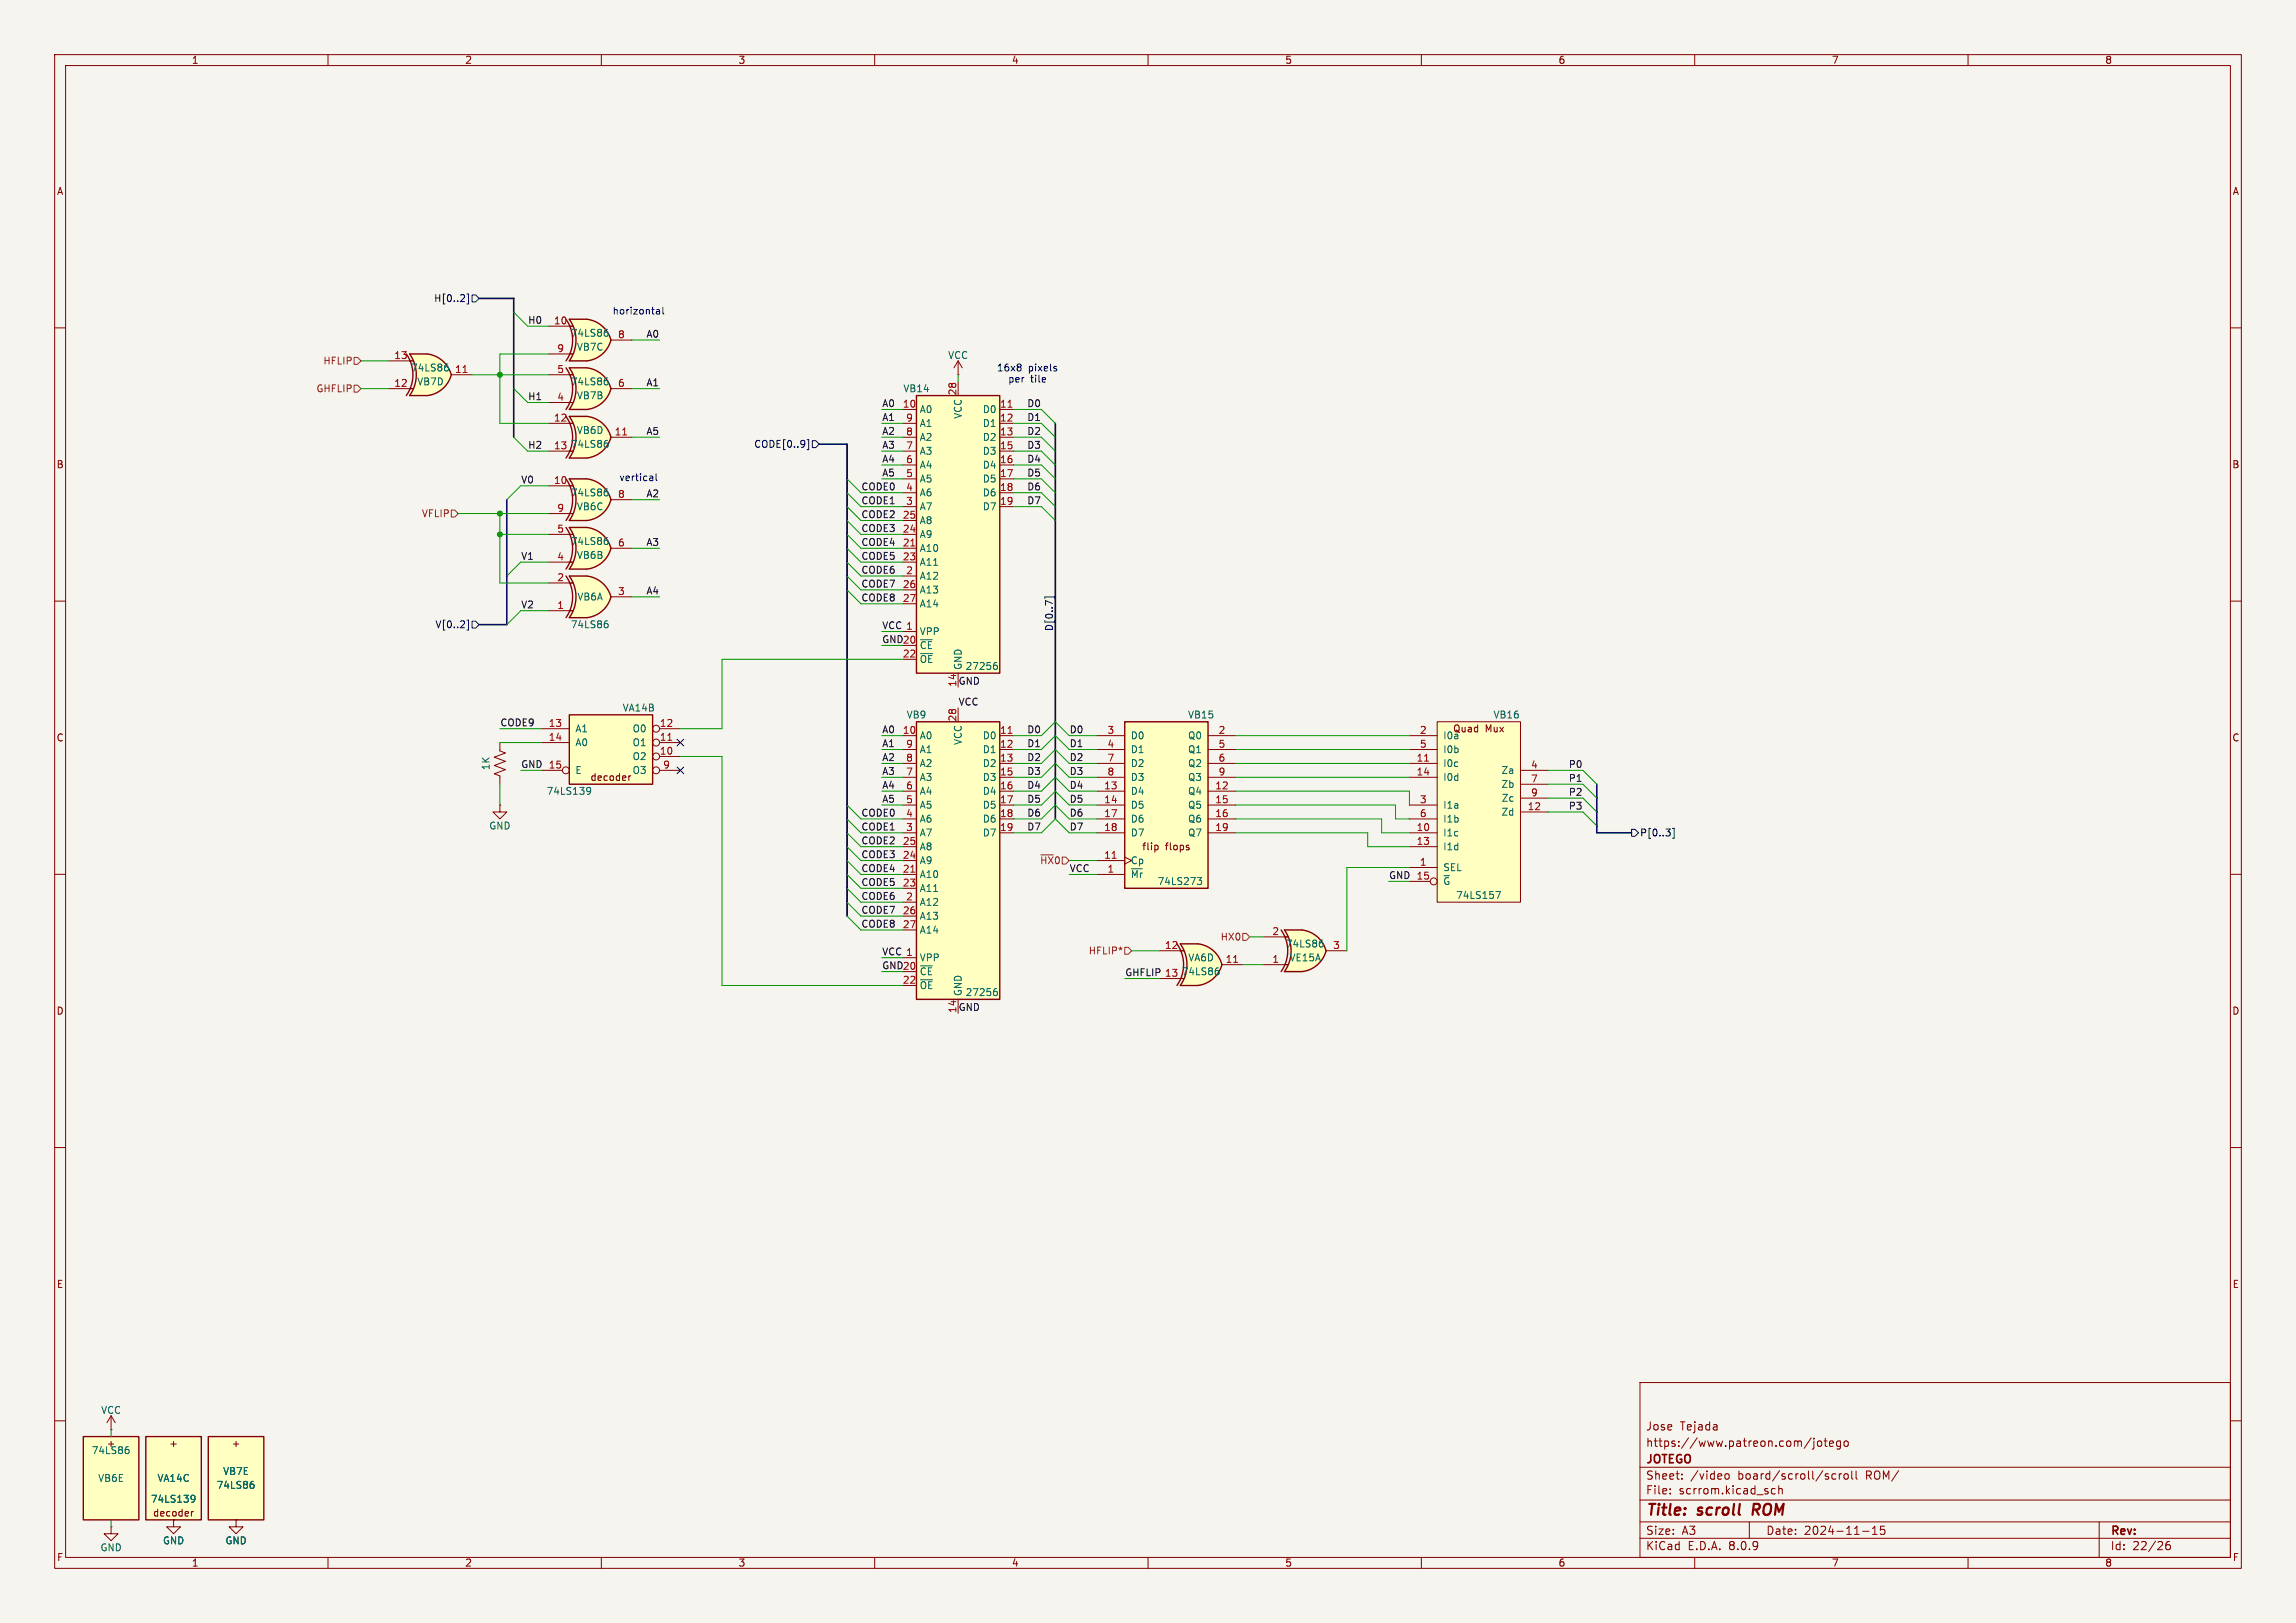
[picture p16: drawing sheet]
<svg xmlns="http://www.w3.org/2000/svg" width="420mm" height="297mm" viewBox="0 0 420 297" stroke-linecap="round" stroke-linejoin="round" font-family="sans-serif">
<defs><g id="words">
<g font-size="2.8" fill="#840000">
<text x="301" y="277.9">Title:</text>
<text x="310.6" y="277.9">scroll</text>
<text x="321.4" y="277.9">ROM</text>
</g>
<g font-size="2.1" fill="#840000">
<text x="301" y="262">Jose</text>
<text x="307.3" y="262">Tejada</text>
<text x="301" y="268.2">JOTEGO</text>
<text x="301" y="265">https://www.patreon.com/jotego</text>
<text x="301" y="273.7">File:</text>
<text x="301" y="271">Sheet:</text>
<text x="307.1" y="273.7">scrrom.kicad_sch</text>
<text x="309.2" y="271">/video</text>
<text x="317.9" y="271">board/scroll/scroll</text>
<text x="341.5" y="271">ROM/</text>
<text x="301" y="281.1">Size:</text>
<text x="307.6" y="281.1">A3</text>
<text x="323" y="281.1">Date:</text>
<text x="330" y="281.1">2024-11-15</text>
<text x="386" y="281.3">Rev:</text>
<text x="301" y="283.9">KiCad</text>
<text x="308.7" y="283.9">E.D.A.</text>
<text x="316.3" y="283.9">8.0.9</text>
<text x="386" y="283.9">Id:</text>
<text x="390.1" y="283.9">22/26</text>
</g>
<g font-size="1.8" fill="#840000">
<text x="35" y="11.9">1</text>
<text x="85" y="11.9">2</text>
<text x="135" y="11.9">3</text>
<text x="185" y="11.9">4</text>
<text x="235" y="11.9">5</text>
<text x="285" y="11.9">6</text>
<text x="335" y="11.9">7</text>
<text x="385" y="11.9">8</text>
<text x="10.3" y="35.9">A</text>
<text x="408.3" y="35.9">A</text>
<text x="10.3" y="85.9">B</text>
<text x="408.2" y="85.9">B</text>
<text x="10.3" y="135.9">C</text>
<text x="265.7" y="134.2">Quad</text>
<text x="271.7" y="134.2">Mux</text>
<text x="408.2" y="135.9">C</text>
<text x="107.9" y="143.1">decoder</text>
<text x="208.8" y="155.8">flip</text>
<text x="213.2" y="155.8">flops</text>
<text x="10.3" y="185.9">D</text>
<text x="408.2" y="185.9">D</text>
<text x="10.3" y="235.9">E</text>
<text x="408.3" y="235.9">E</text>
<text x="30.9" y="265">+</text>
<text x="42.3" y="265">+</text>
<text x="27.9" y="277.7">decoder</text>
<text x="10.3" y="285.9">F</text>
<text x="35" y="286.9">1</text>
<text x="85" y="286.9">2</text>
<text x="135" y="286.9">3</text>
<text x="185" y="286.9">4</text>
<text x="235" y="286.9">5</text>
<text x="285" y="286.9">6</text>
<text x="335" y="286.9">7</text>
<text x="385" y="286.9">8</text>
<text x="408.3" y="285.9">F</text>
</g>
<g font-size="1.8" fill="#000084">
<text x="79.3" y="55.5">H[0..2]</text>
<text x="137.9" y="82.1">CODE[0..9]</text>
<text x="79.6" y="115.2">V[0..2]</text>
<text x="192.7" y="115.6" transform="rotate(-90 192.7 115.6)">D[0..7]</text>
<text x="299.9" y="153.3">P[0..3]</text>
</g>
<g font-size="1.8" fill="#0f0f0f">
<text x="96.5" y="59.3">H0</text>
<text x="118.1" y="61.9">A0</text>
<text x="118.1" y="70.8">A1</text>
<text x="96.5" y="73.3">H1</text>
<text x="161.3" y="77.1">A1</text>
<text x="161.3" y="74.6">A0</text>
<text x="187.8" y="77.1">D1</text>
<text x="187.8" y="74.6">D0</text>
<text x="96.5" y="82.2">H2</text>
<text x="118.1" y="79.7">A5</text>
<text x="161.3" y="82.2">A3</text>
<text x="161.3" y="79.7">A2</text>
<text x="187.8" y="82.2">D3</text>
<text x="187.8" y="79.7">D2</text>
<text x="95.2" y="88.6">V0</text>
<text x="157.5" y="89.8">CODE0</text>
<text x="161.3" y="87.3">A5</text>
<text x="161.3" y="84.7">A4</text>
<text x="187.8" y="84.7">D4</text>
<text x="187.8" y="89.8">D6</text>
<text x="187.8" y="87.3">D5</text>
<text x="118.1" y="91.1">A2</text>
<text x="157.5" y="92.4">CODE1</text>
<text x="157.5" y="94.9">CODE2</text>
<text x="187.8" y="92.4">D7</text>
<text x="118.1" y="100">A3</text>
<text x="157.5" y="97.4">CODE3</text>
<text x="157.5" y="100">CODE4</text>
<text x="95.2" y="102.5">V1</text>
<text x="157.5" y="102.5">CODE5</text>
<text x="157.5" y="107.6">CODE7</text>
<text x="157.5" y="105.1">CODE6</text>
<text x="95.2" y="111.4">V2</text>
<text x="118.1" y="108.9">A4</text>
<text x="157.5" y="110.1">CODE8</text>
<text x="161.3" y="117.8">GND20</text>
<text x="161.3" y="115.2">VCC 1</text>
<text x="175" y="125.8" transform="rotate(-90 175 125.8)">14</text>
<text x="175.3" y="125.4">GND</text>
<text x="175.3" y="129.2">VCC</text>
<text x="91.4" y="133">CODE9</text>
<text x="161.3" y="134.3">A0</text>
<text x="161.3" y="136.8">A1</text>
<text x="187.8" y="136.8">D1</text>
<text x="187.8" y="134.3">D0</text>
<text x="195.6" y="136.8">D1</text>
<text x="195.6" y="134.3">D0</text>
<text x="95.2" y="140.6">GND 15</text>
<text x="161.3" y="141.9">A3</text>
<text x="161.3" y="139.4">A2</text>
<text x="187.8" y="141.9">D3</text>
<text x="187.8" y="139.4">D2</text>
<text x="195.6" y="139.4">D2</text>
<text x="195.6" y="141.9">D3</text>
<text x="286.9" y="140.6">P0</text>
<text x="286.9" y="143.2">P1</text>
<text x="157.5" y="149.5">CODE0</text>
<text x="161.3" y="144.4">A4</text>
<text x="161.3" y="147">A5</text>
<text x="187.8" y="147">D5</text>
<text x="187.8" y="144.4">D4</text>
<text x="187.8" y="149.5">D6</text>
<text x="195.6" y="147">D5</text>
<text x="195.6" y="144.4">D4</text>
<text x="195.6" y="149.5">D6</text>
<text x="286.9" y="148.2">P3</text>
<text x="286.9" y="145.7">P2</text>
<text x="157.5" y="152.1">CODE1</text>
<text x="157.5" y="154.6">CODE2</text>
<text x="187.8" y="152.1">D7</text>
<text x="195.6" y="152.1">D7</text>
<text x="157.5" y="157.1">CODE3</text>
<text x="157.5" y="159.7">CODE4</text>
<text x="195.6" y="159.7">VCC</text>
<text x="254" y="160.9">GND 15</text>
<text x="157.5" y="167.3">CODE7</text>
<text x="157.5" y="164.8">CODE6</text>
<text x="157.5" y="162.2">CODE5</text>
<text x="157.5" y="169.8">CODE8</text>
<text x="161.3" y="174.9">VCC 1</text>
<text x="161.3" y="177.5">GND20</text>
<text x="205.7" y="178.7">GHFLIP 13</text>
<text x="175" y="185.5" transform="rotate(-90 175 185.5)">14</text>
<text x="175.3" y="185.1">GND</text>
</g>
<g font-size="1.8" fill="#a90000">
<text x="101.2" y="59.4">10</text>
<text x="72" y="65.8">13</text>
<text x="101.8" y="64.5">9</text>
<text x="113" y="62">8</text>
<text x="72" y="70.9">12</text>
<text x="83.1" y="68.3">11</text>
<text x="101.8" y="68.3">5</text>
<text x="113" y="70.9">6</text>
<text x="101.2" y="77.2">12</text>
<text x="101.8" y="73.4">4</text>
<text x="165.1" y="74.7">10</text>
<text x="165.7" y="77.2">9</text>
<text x="175" y="72.4" transform="rotate(-90 175 72.4)">28</text>
<text x="182.8" y="74.7">11</text>
<text x="182.8" y="77.2">12</text>
<text x="101.2" y="82.3">13</text>
<text x="112.4" y="79.8">11</text>
<text x="165.7" y="82.3">7</text>
<text x="165.7" y="79.8">8</text>
<text x="182.8" y="79.8">13</text>
<text x="182.8" y="82.3">15</text>
<text x="101.2" y="88.6">10</text>
<text x="165.7" y="89.9">4</text>
<text x="165.7" y="87.4">5</text>
<text x="165.7" y="84.8">6</text>
<text x="182.8" y="84.8">16</text>
<text x="182.8" y="87.4">17</text>
<text x="182.8" y="89.9">18</text>
<text x="101.8" y="93.7">9</text>
<text x="113" y="91.2">8</text>
<text x="165.1" y="95">25</text>
<text x="165.7" y="92.5">3</text>
<text x="182.8" y="92.5">19</text>
<text x="101.8" y="97.5">5</text>
<text x="113" y="100.1">6</text>
<text x="165.1" y="100.1">21</text>
<text x="165.1" y="97.5">24</text>
<text x="101.8" y="106.4">2</text>
<text x="101.8" y="102.6">4</text>
<text x="165.1" y="102.6">23</text>
<text x="165.1" y="107.7">26</text>
<text x="165.7" y="105.2">2</text>
<text x="101.8" y="111.5">1</text>
<text x="113" y="109">3</text>
<text x="165.1" y="110.2">27</text>
<text x="165.1" y="120.4">22</text>
<text x="100.3" y="133.1">13</text>
<text x="100.3" y="135.6">14</text>
<text x="120.6" y="135.6">11</text>
<text x="120.6" y="133.1">12</text>
<text x="165.1" y="134.4">10</text>
<text x="165.7" y="136.9">9</text>
<text x="175" y="132.1" transform="rotate(-90 175 132.1)">28</text>
<text x="182.8" y="134.4">11</text>
<text x="182.8" y="136.9">12</text>
<text x="202.5" y="134.4">3</text>
<text x="202.5" y="136.9">4</text>
<text x="222.8" y="134.4">2</text>
<text x="222.8" y="136.9">5</text>
<text x="259.6" y="134.4">2</text>
<text x="259.6" y="136.9">5</text>
<text x="120.6" y="138.2">10</text>
<text x="121.2" y="140.7">9</text>
<text x="165.7" y="142">7</text>
<text x="165.7" y="139.4">8</text>
<text x="182.8" y="139.4">13</text>
<text x="182.8" y="142">15</text>
<text x="202.5" y="139.4">7</text>
<text x="202.5" y="142">8</text>
<text x="222.8" y="139.4">6</text>
<text x="222.8" y="142">9</text>
<text x="259" y="139.4">11</text>
<text x="259" y="142">14</text>
<text x="280" y="140.7">4</text>
<text x="280" y="143.3">7</text>
<text x="165.7" y="149.6">4</text>
<text x="165.7" y="147.1">5</text>
<text x="165.7" y="144.5">6</text>
<text x="182.8" y="144.5">16</text>
<text x="182.8" y="147.1">17</text>
<text x="182.8" y="149.6">18</text>
<text x="201.9" y="144.5">13</text>
<text x="201.9" y="147.1">14</text>
<text x="201.9" y="149.6">17</text>
<text x="222.2" y="144.5">12</text>
<text x="222.2" y="147.1">15</text>
<text x="222.2" y="149.6">16</text>
<text x="259.6" y="147.1">3</text>
<text x="259.6" y="149.6">6</text>
<text x="279.4" y="148.3">12</text>
<text x="280" y="145.8">9</text>
<text x="165.1" y="154.7">25</text>
<text x="165.7" y="152.1">3</text>
<text x="182.8" y="152.1">19</text>
<text x="201.9" y="152.1">18</text>
<text x="222.2" y="152.1">19</text>
<text x="259" y="152.1">10</text>
<text x="259" y="154.7">13</text>
<text x="165.1" y="159.8">21</text>
<text x="165.1" y="157.2">24</text>
<text x="201.9" y="157.2">11</text>
<text x="202.5" y="159.8">1</text>
<text x="259.6" y="158.5">1</text>
<text x="165.1" y="162.3">23</text>
<text x="165.1" y="167.4">26</text>
<text x="165.7" y="164.8">2</text>
<text x="165.1" y="169.9">27</text>
<text x="213" y="173.7">12</text>
<text x="232.7" y="171.2">2</text>
<text x="243.8" y="173.7">3</text>
<text x="224.1" y="176.3">11</text>
<text x="232.7" y="176.3">1</text>
<text x="165.1" y="180.1">22</text>
</g>
<g font-size="1.8" fill="#0000c2">
<text x="112" y="57.8">horizontal</text>
<text x="182.3" y="68.2">16x8</text>
<text x="184.3" y="70.2">per</text>
<text x="188.1" y="68.2">pixels</text>
<text x="188.5" y="70.2">tile</text>
<text x="113.2" y="88.2">vertical</text>
</g>
<g font-size="1.8" fill="#006464">
<text x="104.3" y="61.8">74LS86</text>
<text x="105.4" y="64.4">VB7C</text>
<text x="173.3" y="65.9">VCC</text>
<text x="75.1" y="68.2">74LS86</text>
<text x="76.2" y="70.7">VB7D</text>
<text x="104.3" y="70.7">74LS86</text>
<text x="165.1" y="72">VB14</text>
<text x="105.4" y="73.3">VB7B</text>
<text x="168.1" y="75.8">A0</text>
<text x="176.1" y="76.7" transform="rotate(-90 176.1 76.7)">VCC</text>
<text x="179.7" y="75.8">D0</text>
<text x="104.3" y="82.1">74LS86</text>
<text x="105.4" y="79.6">VB6D</text>
<text x="168.1" y="83.4">A3</text>
<text x="168.1" y="80.9">A2</text>
<text x="168.1" y="78.3">A1</text>
<text x="179.7" y="78.3">D1</text>
<text x="179.7" y="80.9">D2</text>
<text x="179.7" y="83.4">D3</text>
<text x="168.1" y="88.5">A5</text>
<text x="168.1" y="86">A4</text>
<text x="179.7" y="86">D4</text>
<text x="179.7" y="88.5">D5</text>
<text x="104.3" y="91">74LS86</text>
<text x="105.4" y="93.6">VB6C</text>
<text x="168.1" y="93.6">A7</text>
<text x="168.1" y="91">A6</text>
<text x="179.7" y="91">D6</text>
<text x="179.7" y="93.6">D7</text>
<text x="104.3" y="99.9">74LS86</text>
<text x="168.1" y="101.2">A10</text>
<text x="168.1" y="98.7">A9</text>
<text x="168.1" y="96.1">A8</text>
<text x="105.4" y="102.5">VB6B</text>
<text x="168.1" y="106.3">A12</text>
<text x="168.1" y="103.7">A11</text>
<text x="105.5" y="110.1">VB6A</text>
<text x="168.1" y="108.8">A13</text>
<text x="168.1" y="111.4">A14</text>
<text x="104.3" y="115.2">74LS86</text>
<text x="168.1" y="116.4">VPP</text>
<text x="168.1" y="119">~{CE}</text>
<text x="168.1" y="121.5">~{OE}</text>
<text x="176.1" y="122.7" transform="rotate(-90 176.1 122.7)">GND</text>
<text x="176.5" y="122.8">27256</text>
<text x="113.8" y="130.4">VA14B</text>
<text x="165.8" y="131.7">VB9</text>
<text x="217.2" y="131.7">VB15</text>
<text x="273.1" y="131.7">VB16</text>
<text x="105.2" y="134.2">A1</text>
<text x="105.2" y="136.8">A0</text>
<text x="115.6" y="136.8">O1</text>
<text x="115.6" y="134.2">O0</text>
<text x="168.1" y="135.5">A0</text>
<text x="176.1" y="136.4" transform="rotate(-90 176.1 136.4)">VCC</text>
<text x="179.7" y="135.5">D0</text>
<text x="206.8" y="135.5">D0</text>
<text x="217.2" y="135.5">Q0</text>
<text x="263.9" y="135.5">I0a</text>
<text x="89.8" y="141" transform="rotate(-90 89.8 141)">1K</text>
<text x="105.2" y="141.8">E</text>
<text x="115.6" y="139.3">O2</text>
<text x="115.6" y="141.8">O3</text>
<text x="168.1" y="143.1">A3</text>
<text x="168.1" y="140.6">A2</text>
<text x="168.1" y="138">A1</text>
<text x="179.7" y="138">D1</text>
<text x="179.7" y="140.6">D2</text>
<text x="179.7" y="143.1">D3</text>
<text x="206.8" y="138">D1</text>
<text x="206.8" y="140.6">D2</text>
<text x="206.8" y="143.1">D3</text>
<text x="217.2" y="138">Q1</text>
<text x="217.2" y="140.6">Q2</text>
<text x="217.2" y="143.1">Q3</text>
<text x="263.9" y="140.6">I0c</text>
<text x="263.9" y="143.1">I0d</text>
<text x="263.9" y="138">I0b</text>
<text x="274.6" y="141.8">Za</text>
<text x="99.9" y="145.6">74LS139</text>
<text x="168.1" y="148.2">A5</text>
<text x="168.1" y="145.6">A4</text>
<text x="179.7" y="145.6">D4</text>
<text x="179.7" y="148.2">D5</text>
<text x="206.8" y="145.6">D4</text>
<text x="206.8" y="148.2">D5</text>
<text x="217.2" y="145.6">Q4</text>
<text x="217.2" y="148.2">Q5</text>
<text x="263.9" y="148.2">I1a</text>
<text x="274.6" y="149.5">Zd</text>
<text x="274.6" y="144.4">Zb</text>
<text x="274.6" y="146.9">Zc</text>
<text x="89.4" y="152">GND</text>
<text x="168.1" y="155.8">A8</text>
<text x="168.1" y="153.3">A7</text>
<text x="168.1" y="150.7">A6</text>
<text x="179.7" y="150.7">D6</text>
<text x="179.7" y="153.3">D7</text>
<text x="206.8" y="150.7">D6</text>
<text x="206.8" y="153.3">D7</text>
<text x="217.2" y="150.7">Q6</text>
<text x="217.2" y="153.3">Q7</text>
<text x="263.9" y="153.3">I1c</text>
<text x="263.9" y="155.8">I1d</text>
<text x="263.9" y="150.7">I1b</text>
<text x="168.1" y="160.9">A10</text>
<text x="168.1" y="158.3">A9</text>
<text x="206.8" y="160.9">~{Mr}</text>
<text x="206.8" y="158.3">Cp</text>
<text x="263.9" y="159.6">SEL</text>
<text x="168.1" y="166">A12</text>
<text x="168.1" y="163.4">A11</text>
<text x="211.7" y="162.2">74LS273</text>
<text x="263.9" y="162.2">~{G}</text>
<text x="266.3" y="164.7">74LS157</text>
<text x="168.1" y="168.5">A13</text>
<text x="168.1" y="171">A14</text>
<text x="235.1" y="173.6">74LS86</text>
<text x="168.1" y="176.1">VPP</text>
<text x="168.1" y="178.7">~{CE}</text>
<text x="216.1" y="178.7">74LS86</text>
<text x="217.3" y="176.1">VA6D</text>
<text x="235.8" y="176.1">VE15A</text>
<text x="168.1" y="181.2">~{OE}</text>
<text x="176.1" y="182.4" transform="rotate(-90 176.1 182.4)">GND</text>
<text x="176.5" y="182.5">27256</text>
<text x="18.4" y="258.9">VCC</text>
<text x="16.7" y="266.3">74LS86</text>
<text x="19.4" y="265">+</text>
<text x="17.9" y="271.4">VB6E</text>
<text x="27.5" y="275.2">74LS139</text>
<text x="28.7" y="271.4">VA14C</text>
<text x="39.5" y="272.6">74LS86</text>
<text x="40.7" y="270.1">VB7E</text>
<text x="18.3" y="284.1">GND</text>
<text x="29.7" y="282.8">GND</text>
<text x="41.1" y="282.8">GND</text>
</g>
<g font-size="1.8" fill="#725600">
<text x="57.8" y="72">GHFLIP</text>
<text x="59.1" y="66.9">HFLIP</text>
<text x="77.1" y="94.8">VFLIP</text>
<text x="190.2" y="158.3">~{HX}0</text>
<text x="223.2" y="172.3">HX0</text>
<text x="199.1" y="174.9">HFLIP*</text>
</g>
</g></defs>
<path d="M0 0h420v297h-420z" fill="#f5f4ef" stroke="#f5f4ef" stroke-width=".18"/>
<g fill="none" stroke="#840000" stroke-width=".18">
<path d="M10 10h400v277h-400zM12 12h396v273h-396zM60 10v2M110 10v2M160 10v2M210 10v2M260 10v2M310 10v2M360 10v2M10 60h2M408 60h2M10 110h2"/>
<path d="M408 110h2M10 160h2M408 160h2M10 210h2M408 210h2M300 253h108v32h-108zM10 260h2M300 278.5h108M300 274.5h108M300 268.5h108M305.5 273.2v.2M305.5 272.5v.1"/>
<path d="M307.7 270.5v.2M307.7 269.8v.1M315.7 269.8l.3-.1 .3 .3v.4l-.3 .3-.3-.1-.2-.2v-.4zM320 278.5v3M324.7 272.5l-.4-.1-.3 .3v.4l.2 .2h.5M325.4 272.5l.2-.1 .3 .1 .1 .9M325.4 271.9v1.5M331.3 263.1l-1.3 1.9M331.8 263.2v.1M331.8 263.7v1.3l-.3 .2M332.5 263.8l.2-.1 .5 .1v.6l-.1 .2-.4 .1-.2-.2zM333.7 263.7h.5"/>
<path d="M333.9 263.2v1.3l.3 .2M334.7 264.2l.7-.2-.1-.2-.4-.1-.2 .2v.7h.6M335.8 269.8l-.4-.1-.3 .3v.4l.1 .2h.6M336.4 269.7v1M336.7 263.7v1.2l-.3 .3-.4-.1M336.7 263.8l-.5-.1-.3 .3v.4l.2 .2h.6M336.9 269.7l-.3 .1-.2 .2M337.4 263.8l.2-.1 .4 .1 .1 .6-.2 .2-.3 .1-.2-.2zM337.4 269.8l.4-.1 .3 .3v.4l-.3 .3-.4-.1-.1-.2v-.4zM338.7 269.2v1.3l.2 .2M339.5 269.2v1.3l.2 .2M342.5 279.7l.4-.4v1.5"/>
<path d="M344.7 279.3h-.7l-.1 .7 .3-.1h.5l.1 .2-.1 .5-.2 .2-.6-.2M384 278.5v6.5M408 260h2M60 285v2M110 285v2M160 285v2M210 285v2M260 285v2M300 281.5h108M310 285v2M340.7 280.2h1.2M342.5 280.8h.9"/>
<path d="M360 285v2M396.9 282.1a.59 .59 0 0 0-.7 .6v.6l.1 .2 .4 .1 .2-.2 .1-.5-.1-.2h-.5l-.2 .2"/>
</g>
<path d="M320.8 275.2l-.2 2" fill="none" stroke="#840000" stroke-width=".4"/>
<path d="M107.3 67.3a5.2 5.2 0 0 1 4.5 3.8l-5.1 1.4z" fill="#ffffc2" stroke="#ffffc2" stroke-width=".18"/>
<path d="M104.1 67.3h3.2M104.1 74.9h3.2" fill="none" stroke="#ffffc2" stroke-width=".18"/>
<path d="M104.1 67.3h3.2v7.6h-3.2a6.6 6.6 0 0 0 0-7.6z" fill="#ffffc2"/>
<g fill="#ffffc2" stroke="#ffffc2" stroke-width=".18">
<path d="M106.8 69.8l5 1.3a5.1 5.1 0 0 1-4.5 3.8z"/>
<path d="M238.2 170.2a5.2 5.2 0 0 1 4.4 3.8l-5.1 1.3z"/>
</g>
<path d="M103.5 67.3a6.6 6.6 0 0 1 0 7.6M104.1 67.3h3.2a5.2 5.2 0 0 1 4.5 3.8 5.1 5.1 0 0 1-4.5 3.8h-3.2a6.6 6.6 0 0 0 0-7.6z" fill="none" stroke="#840000" stroke-width=".25"/>
<path d="M100.3 68.6h4.5M100.3 73.7h4.5M111.8 71.1h3.8" fill="none" stroke="#840000" stroke-width=".18"/>
<path d="M110.8 69.6h.2l.2 .3v.4l-.4 .1M110.9 69.2h.2" fill="none" stroke="#006464" stroke-width=".18"/>
<path d="M234.9 170.2h3.2M234.9 177.8h3.2" fill="none" stroke="#ffffc2" stroke-width=".18"/>
<path d="M234.9 170.2h3.2v7.6h-3.2a6.6 6.6 0 0 0 0-7.6z" fill="#ffffc2"/>
<g fill="#ffffc2" stroke="#ffffc2" stroke-width=".18">
<path d="M237.6 172.7l5 1.3a5.1 5.1 0 0 1-4.4 3.8z"/>
<path d="M107.3 87.6a5.2 5.2 0 0 1 4.5 3.8l-5.1 1.4z"/>
</g>
<path d="M234.3 170.2a6.6 6.6 0 0 1 0 7.6M238.1 170.2h-3.2a6.6 6.6 0 0 1 0 7.6h3.2M238.2 170.2a5.2 5.2 0 0 1 4.4 3.8 5.1 5.1 0 0 1-4.4 3.8" fill="none" stroke="#840000" stroke-width=".25"/>
<path d="M175.3 68.6h.1M175.3 66l-.8 1.3M175.3 66v2.6M175.3 66l.7 1.3M231.1 171.5h4.5M231.1 176.5h4.5M242.6 174h3.8" fill="none" stroke="#840000" stroke-width=".18"/>
<path d="M241.6 172.5h.2l.3 .3-.1 .4-.4 .1M241.7 172h.2" fill="none" stroke="#006464" stroke-width=".18"/>
<path d="M104.1 87.6h3.2M104.1 95.3h3.2" fill="none" stroke="#ffffc2" stroke-width=".18"/>
<path d="M104.1 87.6h3.2v7.7h-3.2a6.6 6.6 0 0 0 0-7.7z" fill="#ffffc2"/>
<path d="M106.8 90.1l5 1.3a5.1 5.1 0 0 1-4.5 3.9z" fill="#ffffc2" stroke="#ffffc2" stroke-width=".18"/>
<path d="M103.5 87.6a6.6 6.6 0 0 1 0 7.7M104.1 87.6h3.2a5.2 5.2 0 0 1 4.5 3.8 5.1 5.1 0 0 1-4.5 3.9h-3.2a6.6 6.6 0 0 0 0-7.7z" fill="none" stroke="#840000" stroke-width=".25"/>
<path d="M100.3 88.9h4.5M100.3 94h4.5M111.8 91.4h3.8" fill="none" stroke="#840000" stroke-width=".18"/>
<path d="M110.8 90h.2l.2 .2v.4l-.4 .1M110.9 89.5h.2" fill="none" stroke="#006464" stroke-width=".18"/>
<path d="M167.6 132.1h15.3v50.8h-15.3z" fill="#ffffc2"/>
<path d="M167.6 132.1h15.3v50.8h-15.3z" fill="none" stroke="#840000" stroke-width=".25"/>
<g fill="none" stroke="#840000" stroke-width=".18">
<path d="M165.1 134.6h2.5M165.1 137.2h2.5M165.1 139.7h2.5M175.3 129.5v2.6M182.9 134.6h2.5M182.9 137.2h2.5M182.9 139.7h2.5M165.1 142.2h2.5M165.1 144.8h2.5M165.1 147.3h2.5M165.1 149.9h2.5M165.1 152.4h2.5"/>
<path d="M165.1 157.5h2.5M165.1 154.9h2.5M182.9 142.2h2.5M182.9 144.8h2.5M182.9 147.3h2.5M182.9 149.9h2.5M182.9 152.4h2.5M165.1 175.3h2.5M165.1 165.1h2.5M165.1 177.8h2.5M165.1 160h2.5M165.1 162.6h2.5"/>
<path d="M165.1 167.6h2.5M165.1 170.2h2.5M165.1 180.3h2.5M175.3 182.9v2.5"/>
</g>
<path d="M184.4 134.2h.7M166.6 159.6h.7" fill="none" stroke="#a90000" stroke-width=".18"/>
<path d="M182 181.4h.2l.2 .2v.5l-.4 .1M182.3 180.9l-.3 .1" fill="none" stroke="#006464" stroke-width=".18"/>
<path d="M205.7 132.1h15.3v30.5h-15.3z" fill="#ffffc2"/>
<path d="M205.7 132.1h15.3v30.5h-15.3z" fill="none" stroke="#840000" stroke-width=".25"/>
<g fill="none" stroke="#840000" stroke-width=".18">
<path d="M200.7 134.6h5M200.7 137.2h5M200.7 139.7h5M221 134.6h5.1M221 137.2h5.1M221 139.7h5.1M91.4 147.3v1.3h1.3l-1.3 1.3-1.2-1.3h1.2M91.4 147.3h.1M200.7 157.5h5M200.7 144.8h5M200.7 147.3h5M200.7 149.9h5"/>
<path d="M200.7 152.4h5M200.7 142.2h5M205.7 156.8l1.3 .7-1.3 .6M211.6 154.7l.2 .2v.4l-.2 .2M217.4 155.1l.1 .2-.1 .2M217.4 154.7h.1M221 144.8h5.1M221 147.3h5.1M221 149.9h5.1M221 152.4h5.1M221 142.2h5.1M200.7 160h5"/>
</g>
<path d="M203.4 157.1h.8" fill="none" stroke="#a90000" stroke-width=".18"/>
<path d="M219 160.6h.8l-.4 .5 .3 .1 .1 .4-.2 .3h-.4" fill="none" stroke="#006464" stroke-width=".18"/>
<path d="M218.5 175.2l5 1.3a5.2 5.2 0 0 1-4.4 3.8z" fill="#ffffc2" stroke="#ffffc2" stroke-width=".18"/>
<path d="M215.9 172.7h3.2M215.9 180.3h3.2" fill="none" stroke="#ffffc2" stroke-width=".18"/>
<path d="M215.9 172.7h3.2v7.6h-3.2a6.7 6.7 0 0 0 0-7.6z" fill="#ffffc2"/>
<path d="M219.1 172.7a5.1 5.1 0 0 1 4.4 3.8l-5 1.3z" fill="#ffffc2" stroke="#ffffc2" stroke-width=".18"/>
<path d="M215.3 172.7a6.6 6.6 0 0 1 0 7.6M215.9 172.7h3.2a5.1 5.1 0 0 1 4.4 3.8 5.2 5.2 0 0 1-4.4 3.8h-3.2a6.6 6.6 0 0 0 0-7.6z" fill="none" stroke="#840000" stroke-width=".25"/>
<path d="M212.1 174h4.4M212.1 179.1h4.4M223.5 176.5h3.8" fill="none" stroke="#840000" stroke-width=".18"/>
<path d="M225.7 176.1h.7" fill="none" stroke="#a90000" stroke-width=".18"/>
<path d="M222.5 177.6h.3l.2 .2-.1 .5-.4 .1M222.6 177.1h.3" fill="none" stroke="#006464" stroke-width=".18"/>
<path d="M104.1 130.8h15.3v12.7h-15.3z" fill="#ffffc2"/>
<path d="M104.1 130.8h15.3v12.7h-15.3z" fill="none" stroke="#840000" stroke-width=".25"/>
<g fill="none" stroke="#840000" stroke-width=".18">
<path d="M99.1 135.9h5M99.1 133.4h5M120.6 138.4h3.9M120.6 135.9h3.9M120.6 133.4h3.9M99.1 141h3.8M115 142v.8M115.1 142.1l-.1 .1M120.6 141h3.9"/>
<circle cx="120" cy="138.4" r=".63"/>
<circle cx="120" cy="133.3" r=".63"/>
<circle cx="120" cy="135.9" r=".63"/>
<circle cx="103.5" cy="141" r=".63"/>
<circle cx="120" cy="141" r=".63"/>
</g>
<path d="M122.2 135.5h.7" fill="none" stroke="#a90000" stroke-width=".18"/>
<path d="M107.4 144.2l.4-.1 .2 .2a.84 .84 0 0 1-.3 1.1h-.3M108 144.6l-.2 .3-.4-.1" fill="none" stroke="#006464" stroke-width=".18"/>
<path d="M107.3 58.4a5.2 5.2 0 0 1 4.5 3.8l-5.1 1.4z" fill="#ffffc2" stroke="#ffffc2" stroke-width=".18"/>
<path d="M104.1 58.4h3.2M104.1 66h3.2" fill="none" stroke="#ffffc2" stroke-width=".18"/>
<path d="M104.1 58.4h3.2v7.6h-3.2a6.6 6.6 0 0 0 0-7.6z" fill="#ffffc2"/>
<path d="M106.8 60.9l5 1.3a5.1 5.1 0 0 1-4.5 3.8z" fill="#ffffc2" stroke="#ffffc2" stroke-width=".18"/>
<path d="M103.5 58.4a6.6 6.6 0 0 1 0 7.6M104.1 58.4h3.2a5.2 5.2 0 0 1 4.5 3.8 5.1 5.1 0 0 1-4.5 3.8h-3.2a6.6 6.6 0 0 0 0-7.6z" fill="none" stroke="#840000" stroke-width=".25"/>
<path d="M100.3 59.7h4.5M100.3 64.8h4.5M111.8 62.2h3.8" fill="none" stroke="#840000" stroke-width=".18"/>
<path d="M110.8 60.8h.2l.2 .2v.4l-.4 .1M110.9 60.3h.2" fill="none" stroke="#006464" stroke-width=".18"/>
<path d="M26.7 262.9h10.1v15.2h-10.1z" fill="#ffffc2"/>
<path d="M26.7 262.9h10.1v15.2h-10.1z" fill="none" stroke="#840000" stroke-width=".25"/>
<path d="M35 276.6v.8M35.4 276.6l-.4 .2" fill="none" stroke="#840000" stroke-width=".18"/>
<path d="M35 273.7l.4-.1 .3 .3a.84 .84 0 0 1-.4 1h-.3M35.7 274.2l-.3 .2h-.4" fill="none" stroke="#006464" stroke-width=".18"/>
<path d="M106.7 78.7l5.1 1.3a5.2 5.2 0 0 1-4.5 3.8z" fill="#ffffc2" stroke="#ffffc2" stroke-width=".18"/>
<path d="M104.1 76.2h3.2M104.1 83.8h3.2" fill="none" stroke="#ffffc2" stroke-width=".18"/>
<path d="M104.1 76.2h3.2v7.6h-3.2a6.7 6.7 0 0 0 0-7.6z" fill="#ffffc2"/>
<path d="M107.3 76.2a5.1 5.1 0 0 1 4.5 3.8l-5 1.3z" fill="#ffffc2" stroke="#ffffc2" stroke-width=".18"/>
<path d="M103.5 76.2a6.6 6.6 0 0 1 0 7.6M104.1 76.2h3.2a5.1 5.1 0 0 1 4.5 3.8 5.2 5.2 0 0 1-4.5 3.8h-3.2a6.6 6.6 0 0 0 0-7.6z" fill="none" stroke="#840000" stroke-width=".25"/>
<path d="M100.3 77.5h4.5M100.3 82.6h4.5M111.8 80h3.8" fill="none" stroke="#840000" stroke-width=".18"/>
<path d="M113.9 79.6h.7" fill="none" stroke="#a90000" stroke-width=".18"/>
<path d="M110.8 81.1h.2l.2 .2v.4l-.4 .2M110.9 80.6h.2" fill="none" stroke="#006464" stroke-width=".18"/>
<path d="M38.1 262.9h10.2v15.2h-10.2z" fill="#ffffc2"/>
<path d="M38.1 262.9h10.2v15.2h-10.2z" fill="none" stroke="#840000" stroke-width=".25"/>
<path d="M46 271.6h.2l.3 .2-.1 .4-.4 .2M46.1 271.1h.3" fill="none" stroke="#006464" stroke-width=".18"/>
<path d="M91.4 135.9v1.5l1.1 .4-2.1 .8 2.1 .7-2.1 .8 2.1 .7-2.1 .8 1 .4v1.5M31.7 278.1v1.3h1.3l-1.3 1.3-1.2-1.3h1.2M43.2 278.1v1.3h1.2l-1.2 1.3-1.3-1.3h1.3M43.2 278.1h.1" fill="none" stroke="#840000" stroke-width=".18"/>
<path d="M78.1 64.8a5.2 5.2 0 0 1 4.4 3.8l-5 1.3z" fill="#ffffc2" stroke="#ffffc2" stroke-width=".18"/>
<path d="M74.9 64.8h3.2M74.9 72.4h3.2" fill="none" stroke="#ffffc2" stroke-width=".18"/>
<path d="M74.9 64.8h3.2v7.6h-3.2a6.6 6.6 0 0 0 0-7.6z" fill="#ffffc2"/>
<path d="M77.6 67.3l4.9 1.3a5.1 5.1 0 0 1-4.4 3.8z" fill="#ffffc2" stroke="#ffffc2" stroke-width=".18"/>
<path d="M74.3 64.8a6.6 6.6 0 0 1 0 7.6M78.1 72.4h-3.2a6.6 6.6 0 0 0 0-7.6h3.2a5.2 5.2 0 0 1 4.4 3.8 5.1 5.1 0 0 1-4.4 3.8" fill="none" stroke="#840000" stroke-width=".25"/>
<path d="M71.1 66h4.5M71.1 71.1h4.5M82.5 68.6h3.9" fill="none" stroke="#840000" stroke-width=".18"/>
<path d="M84.7 68.2h.7" fill="none" stroke="#a90000" stroke-width=".18"/>
<path d="M81.6 67.1h.2l.2 .2v.5l-.4 .1M81.7 66.6h.2" fill="none" stroke="#006464" stroke-width=".18"/>
<path d="M15.2 262.9h10.2v15.2h-10.2z" fill="#ffffc2"/>
<path d="M15.2 262.9h10.2v15.2h-10.2z" fill="none" stroke="#840000" stroke-width=".25"/>
<path d="M23.1 265.2h.3l.2 .3v.4l-.5 .1M23.3 264.7h.2" fill="none" stroke="#006464" stroke-width=".18"/>
<path d="M107.3 105.4a5.2 5.2 0 0 1 4.5 3.8l-5.1 1.4z" fill="#ffffc2" stroke="#ffffc2" stroke-width=".18"/>
<path d="M104.1 105.4h3.2M104.1 113h3.2" fill="none" stroke="#ffffc2" stroke-width=".18"/>
<path d="M104.1 105.4h3.2v7.6h-3.2a6.6 6.6 0 0 0 0-7.6z" fill="#ffffc2"/>
<g fill="#ffffc2" stroke="#ffffc2" stroke-width=".18">
<path d="M106.8 107.9l5 1.3a5.1 5.1 0 0 1-4.5 3.8z"/>
<path d="M107.3 96.5a5.2 5.2 0 0 1 4.5 3.8l-5.1 1.4z"/>
</g>
<path d="M103.5 105.4a6.6 6.6 0 0 1 0 7.6M104.1 105.4h3.2a5.2 5.2 0 0 1 4.5 3.8 5.1 5.1 0 0 1-4.5 3.8h-3.2a6.6 6.6 0 0 0 0-7.6z" fill="none" stroke="#840000" stroke-width=".25"/>
<path d="M100.3 106.7h4.5M100.3 111.8h4.5M111.8 109.2h3.8" fill="none" stroke="#840000" stroke-width=".18"/>
<path d="M110.8 114.1h.2l.2 .2v.5l-.4 .1M110.9 113.6h.2" fill="none" stroke="#006464" stroke-width=".18"/>
<path d="M104.1 96.5h3.2M104.1 104.1h3.2" fill="none" stroke="#ffffc2" stroke-width=".18"/>
<path d="M104.1 96.5h3.2v7.6h-3.2a6.6 6.6 0 0 0 0-7.6z" fill="#ffffc2"/>
<path d="M106.8 99l5 1.3a5.1 5.1 0 0 1-4.5 3.8z" fill="#ffffc2" stroke="#ffffc2" stroke-width=".18"/>
<path d="M103.5 96.5a6.6 6.6 0 0 1 0 7.6M104.1 96.5h3.2a5.2 5.2 0 0 1 4.5 3.8 5.1 5.1 0 0 1-4.5 3.8h-3.2a6.6 6.6 0 0 0 0-7.6z" fill="none" stroke="#840000" stroke-width=".25"/>
<path d="M100.3 97.8h4.5M100.3 102.9h4.5M111.8 100.3h3.8" fill="none" stroke="#840000" stroke-width=".18"/>
<path d="M110.8 98.9h.2l.2 .2v.4l-.4 .1M110.9 98.4h.2" fill="none" stroke="#006464" stroke-width=".18"/>
<path d="M167.6 72.4h15.3v50.8h-15.3z" fill="#ffffc2"/>
<path d="M167.6 72.4h15.3v50.8h-15.3z" fill="none" stroke="#840000" stroke-width=".25"/>
<g fill="none" stroke="#840000" stroke-width=".18">
<path d="M165.1 74.9h2.5M165.1 77.5h2.5M175.3 69.9v2.5M182.9 74.9h2.5M182.9 77.5h2.5M165.1 80h2.5M165.1 82.6h2.5M165.1 85.1h2.5M165.1 87.6h2.5M165.1 90.2h2.5M165.1 92.7h2.5M165.1 97.8h2.5"/>
<path d="M165.1 95.3h2.5M182.9 80h2.5M182.9 82.6h2.5M182.9 85.1h2.5M182.9 87.6h2.5M182.9 90.2h2.5M182.9 92.7h2.5M165.1 115.6h2.5M165.1 105.4h2.5M165.1 118.1h2.5M165.1 100.3h2.5M165.1 102.9h2.5"/>
<path d="M165.1 108h2.5M165.1 110.5h2.5M165.1 120.7h2.5M175.3 123.2v2.5M20.3 259.1l-.7 1.2M20.3 259.1v2.5M20.3 259.1l.8 1.2M20.3 261.6h.1M20.3 279.4v1.3h1.3l-1.3 1.2-1.3-1.2h1.3M20.3 279.4h.1"/>
</g>
<path d="M184.4 74.5h.7M166.6 99.9h.7" fill="none" stroke="#a90000" stroke-width=".18"/>
<path d="M182 121.7h.2l.2 .3v.4l-.4 .1M182.3 121.2l-.3 .1" fill="none" stroke="#006464" stroke-width=".18"/>
<path d="M262.9 132.1h15.2v33h-15.2z" fill="#ffffc2"/>
<g fill="none" stroke="#840000" stroke-width=".18">
<path d="M257.8 139.7h5.1M257.8 134.6h5.1M257.8 137.2h5.1M262.9 132.1h15.2v33h-15.2zM257.8 158.8h5.1M257.8 152.4h5.1M257.8 154.9h5.1M257.8 142.2h5.1M257.8 147.3h5.1M257.8 149.9h5.1M278.1 148.6h5.1M278.1 141h5.1"/>
<path d="M278.1 143.5h5.1M278.1 146.1h5.1M257.8 161.3h3.8M43.2 278.1h.1"/>
<circle cx="262.3" cy="161.3" r=".63"/>
</g>
<path d="M260.6 139.3h.7" fill="none" stroke="#a90000" stroke-width=".18"/>
<path d="M273.6 163.1h.9l-.6 1.3M35 273.7l.4-.1 .3 .3a.84 .84 0 0 1-.4 1h-.3M35.7 274.2l-.3 .2h-.4M46 271.6h.2l.3 .2-.1 .4-.4 .2M46.1 271.1h.3" fill="none" stroke="#006464" stroke-width=".18"/>
<path d="M64.8 65.4h.6l.6 .6-.6 .7h-.6zM64.8 70.5h.6l.6 .6-.6 .7h-.6zM82.5 93.3h.7l.6 .7-.6 .6h-.7zM190.4 156.4h2.3M205.7 173.4h.7l.6 .6-.6 .6h-.7zM227.3 170.8h.7l.6 .7-.6 .6h-.7z" fill="none" stroke="#725600" stroke-width=".18"/>
<g fill="none" stroke="#000084" stroke-width=".18">
<path d="M85.4 53.8h.3v1.8h-.3M86.4 54h.6l.6 .6-.6 .6h-.6zM147.6 80.5h.3v1.8h-.3M148.6 80.6h.6l.7 .7-.7 .6h-.6zM85.4 113.5h.3v1.8h-.3M86.4 113.7h.6l.6 .6-.6 .6h-.6zM191.1 109.5v-.3h1.9v.3M123.9 135.3l1.2 1.2M125.1 135.3l-1.2 1.2M123.9 140.4l1.2 1.2M125.1 140.4l-1.2 1.2M298.4 151.8h.7l.6 .6-.6 .6h-.7z"/>
<path d="M305.9 151.6h.3v1.8h-.3"/>
</g>
<path d="M120.1 56.7h.5v.8M120.1 57.4h.5M120.6 56.9l-.5 .2M121.3 56.2v1.1l.1 .2M186.5 66.6l.3 .3-.3 .3 .3 .2v.2l-.3 .3M193.1 67.5l.2 .1-.2 .3M193.1 67l.2 .1M119.2 87.1l.2 .2v.7M119.4 87.9l-.1 .1M119.4 87.4l-.1 .1M120 86.7v1.1l.2 .2" fill="none" stroke="#0000c2" stroke-width=".18"/>
<path d="M87.6 54.6h6.4v25.4M193 77.5v72.4M92.7 91.4v22.9h-5.1M149.9 81.3h5v86.3M292.1 143.5v8.9h6.3" fill="none" stroke="#000084" stroke-width=".3"/>
<g fill="none" stroke="#009600" stroke-width=".18">
<path d="M94 57.2l2.5 2.5h3.8M66 71.1h5.1M66 66h5.1M86.4 68.6h13.9M94 71.1l2.5 2.6h3.8M100.3 64.8h-8.9v12.7h8.9M115.6 62.2h5M115.6 71.1h5M161.3 77.5h3.8M161.3 74.9h3.8M175.3 68.6v1.3M185.4 77.5h5.1l2.5 2.5"/>
<path d="M185.4 74.9h5.1l2.5 2.6M83.8 94h16.5M91.4 94v12.7h8.9M91.4 97.8h8.9M94 80l2.5 2.6h3.8M100.3 88.9h-5.1l-2.5 2.5M115.6 80h5M115.6 91.4h5M154.9 90.2l2.6 2.5h7.6M154.9 87.6l2.6 2.6h7.6M154.9 97.8l2.6 2.5h7.6M154.9 95.3l2.6 2.5h7.6"/>
<path d="M154.9 92.7l2.6 2.6h7.6M161.3 82.6h3.8M161.3 85.1h3.8M161.3 80h3.8M161.3 87.6h3.8M185.4 82.6h5.1l2.5 2.5M185.4 85.1h5.1l2.5 2.5M185.4 92.7h5.1l2.5 2.6M185.4 80h5.1l2.5 2.6M185.4 90.2h5.1l2.5 2.5M185.4 87.6h5.1l2.5 2.6M100.3 111.8h-5.1l-2.5 2.5"/>
<path d="M100.3 102.9h-5.1l-2.5 2.5M115.6 100.3h5M115.6 109.2h5M154.9 108l2.6 2.5h7.6M154.9 102.9l2.6 2.5h7.6M154.9 100.3l2.6 2.6h7.6M154.9 105.4l2.6 2.6h7.6M161.3 115.6h3.8M161.3 118.1h3.8M91.4 135.9h7.7M91.4 133.4h7.7M124.5 138.4h7.6v41.9h33"/>
<path d="M161.3 139.7h3.8M161.3 137.2h3.8M161.3 134.6h3.8M165.1 120.7h-33v12.7h-7.6M185.4 139.7h5.1l2.5-2.5 2.6 2.5h5.1M185.4 137.2h5.1l2.5-2.6 2.6 2.6h5.1M185.4 134.6h5.1l2.5-2.5 2.6 2.5h5.1M226.1 139.7h31.7M226.1 137.2h31.7M226.1 134.6h31.7M91.4 143.5v3.8M95.2 141h3.9"/>
<path d="M154.9 149.9l2.6 2.5h7.6M154.9 147.3l2.6 2.6h7.6M154.9 152.4l2.6 2.5h7.6M154.9 157.5l2.6 2.5h7.6M154.9 154.9l2.6 2.6h7.6M161.3 142.2h3.8M161.3 147.3h3.8M161.3 144.8h3.8M185.4 152.4h5.1l2.5-2.5 2.6 2.5h5.1M185.4 142.2h5.1l2.5-2.5 2.6 2.5h5.1M185.4 147.3h5.1l2.5-2.5 2.6 2.5h5.1M185.4 144.8h5.1l2.5-2.6 2.6 2.6h5.1"/>
<path d="M185.4 149.9h5.1l2.5-2.6 2.6 2.6h5.1M195.6 157.5h5.1M226.1 152.4h24.1v2.5h7.6M226.1 149.9h26.6v2.5h5.1M226.1 142.2h31.7M226.1 147.3h29.2v2.6h2.5M226.1 144.8h31.7v2.5M257.8 158.8h-11.4v15.2M283.2 141h6.4l2.5 2.5M283.2 146.1h6.4l2.5 2.5M283.2 143.5h6.4l2.5 2.6M283.2 148.6h6.4l2.5 2.5"/>
<path d="M154.9 162.6l2.6 2.5h7.6M154.9 160l2.6 2.6h7.6M154.9 167.6l2.6 2.6h7.6M154.9 165.1l2.6 2.5h7.6M161.3 175.3h3.8M161.3 177.8h3.8M195.6 160h5.1M205.7 179.1h6.4M207 174h5.1M227.3 176.5h3.8M228.6 171.5h2.5M254 161.3h3.8"/>
<path d="M20.3 261.6v1.3M20.3 278.1v1.3"/>
</g>
<g fill="#009600" stroke="#009600" stroke-width=".18">
<circle cx="91.4" cy="97.8" r=".46"/>
<circle cx="91.4" cy="94" r=".46"/>
<circle cx="91.4" cy="68.6" r=".46"/>
</g>
<use href="#words"/>
</svg>
